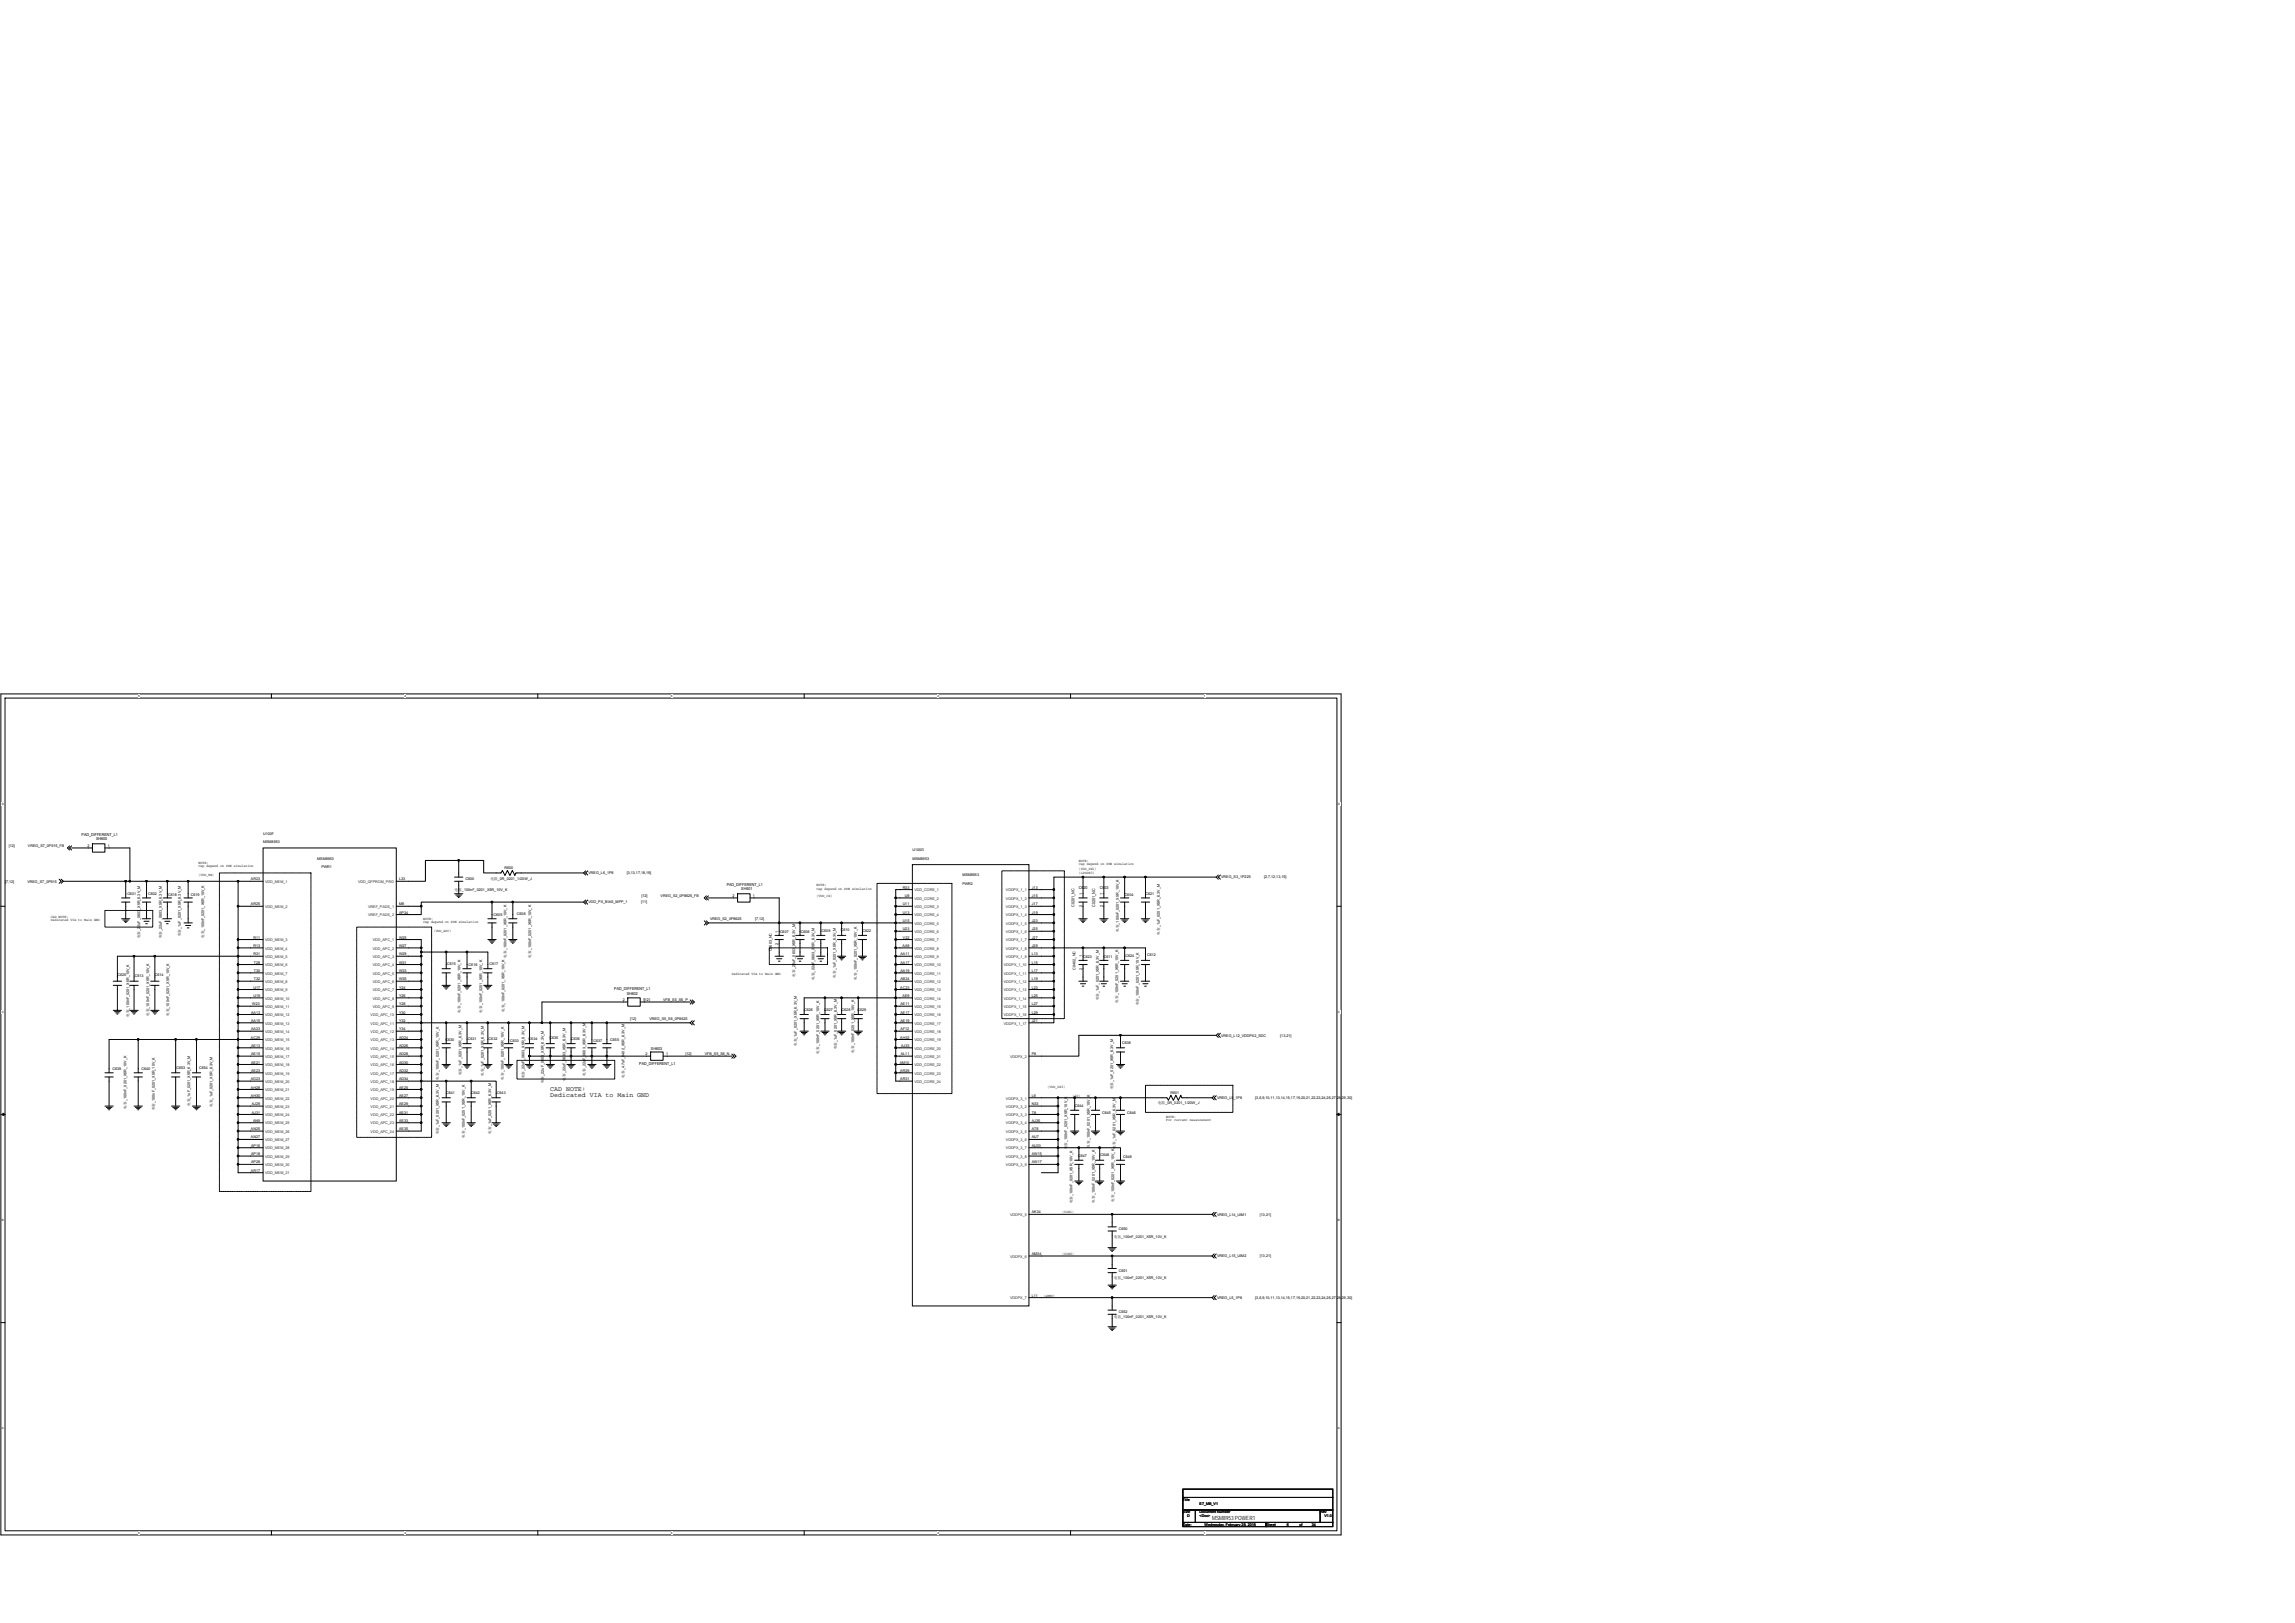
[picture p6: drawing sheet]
<svg xmlns="http://www.w3.org/2000/svg" width="420mm" height="297mm" viewBox="0 0 420 297" stroke-linecap="round" stroke-linejoin="round" font-family="sans-serif">
<defs><g id="words">
<g font-size="1.2">
<text x="100.7" y="199.6">CAD NOTE:</text>
<text x="100.7" y="200.8">Dedicated VIA to Main GND</text>
</g>
<text font-size="1.1" x="221.9" y="278.1">MSM8953 POWER1</text>
<g font-size=".7">
<text x="1.6" y="155">[12]</text>
<text x="5.1" y="155">VREG_S7_0P915_FB</text>
<text x="14.9" y="153">PAD_DIFFERENT_L1</text>
<text x="16" y="155">2</text>
<text x="17.6" y="153.7">SH600</text>
<text x="19.7" y="155">1</text>
<text x="48.2" y="152.8">U100F</text>
<text x="48.2" y="154.3">MSM8953</text>
<text x="167" y="155.8">U100G</text>
<text x=".9" y="161.5">[7,12]</text>
<text x="5" y="161.5">VREG_S7_0P915</text>
<text x="36.4" y="158.1">NOTE:</text>
<text x="36.4" y="158.7">Cap depend on PDN simulation</text>
<text x="36.4" y="160.3">(VDD_MX)</text>
<text x="45.9" y="161.1">AR23</text>
<text x="58.1" y="157.3">MSM8953</text>
<text x="58.8" y="158.9">PWR1</text>
<text x="73.1" y="161.1">L33</text>
<text x="85.2" y="161.1">C600</text>
<text x="89.8" y="161">电阻_0R_0201_1/20W_J</text>
<text x="92.4" y="159">R600</text>
<text x="107.7" y="160">VREG_L6_1P8</text>
<text x="114.8" y="160">[3,13,17,18,19]</text>
<text x="167" y="157.3">MSM8953</text>
<text x="176.2" y="161.9">PWR2</text>
<text x="176.2" y="160.4">MSM8953</text>
<text x="197.5" y="157.7">NOTE:</text>
<text x="197.5" y="158.3">Cap depend on PDN simulation</text>
<text x="197.5" y="160">(LPDDR3)</text>
<text x="197.5" y="159.2">(VDD_PX1)</text>
<text x="223.6" y="160.8">VREG_S3_1P225</text>
<text x="231.4" y="160.8">[2,7,12,13,15]</text>
<text x="9.3" y="168">CAD NOTE:</text>
<text x="23.3" y="163.7">C601</text>
<text x="27.1" y="163.7">C602</text>
<text x="30.8" y="163.9">C618</text>
<text x="34.9" y="163.9">C619</text>
<text x="45.9" y="165.7">AR25</text>
<text x="73.1" y="167.2">AP34</text>
<text x="73.1" y="165.7">M8</text>
<text x="83.2" y="163">电容_100nF_0201_X5R_10V_K</text>
<text x="90.4" y="167.7">C605</text>
<text x="94.6" y="167.5">C606</text>
<text x="107.7" y="165.3">VDD_PX_BIAS_MPP_1</text>
<text x="117.4" y="165.3">[11]</text>
<text x="117.4" y="164.2">[12]</text>
<text x="120.9" y="164.2">VREG_S2_0P8625_FB</text>
<text x="133" y="162.1">PAD_DIFFERENT_L1</text>
<text x="134.1" y="164.2">2</text>
<text x="135.7" y="162.9">SH601</text>
<text x="137.8" y="164.2">1</text>
<text x="149.5" y="162.2">NOTE:</text>
<text x="149.5" y="162.9">Cap depend on PDN simulation</text>
<text x="149.5" y="164.1">(VDD_CX)</text>
<text x="165.3" y="167.2">U13</text>
<text x="165.3" y="165.7">U11</text>
<text x="165.3" y="162.6">R33</text>
<text x="165.6" y="164.2">U9</text>
<text x="188.9" y="167.2">J19</text>
<text x="188.9" y="165.7">J17</text>
<text x="188.9" y="164.2">J15</text>
<text x="188.9" y="162.6">J13</text>
<text x="196.7" y="165.9" transform="rotate(-90 196.7 165.9)">C0201_NC</text>
<text x="197.5" y="162.7">C620</text>
<text x="198.1" y="166" transform="rotate(-90 198.1 166)">2</text>
<text x="198.1" y="163.8" transform="rotate(-90 198.1 163.8)">1</text>
<text x="200.5" y="165.9" transform="rotate(-90 200.5 165.9)">C0201_NC</text>
<text x="201.3" y="162.7">C603</text>
<text x="201.9" y="166" transform="rotate(-90 201.9 166)">2</text>
<text x="201.9" y="163.8" transform="rotate(-90 201.9 163.8)">1</text>
<text x="205.9" y="163.9">C604</text>
<text x="209.7" y="163.7">C621</text>
<text x="9.3" y="168.6">Dedicated VIA to Main GND</text>
<text x="25.6" y="171.7" transform="rotate(-90 25.6 171.7)">电容_22uF_0603_X5R_6.3V_M</text>
<text x="29.6" y="171.7" transform="rotate(-90 29.6 171.7)">电容_22uF_0603_X5R_6.3V_M</text>
<text x="33.1" y="171.3" transform="rotate(-90 33.1 171.3)">电容_1uF_0201_X5R_6.3V_M</text>
<text x="37.4" y="171.7" transform="rotate(-90 37.4 171.7)">电容_100nF_0201_X5R_10V_K</text>
<text x="46.4" y="173.3">R13</text>
<text x="46.4" y="171.8">R11</text>
<text x="73.1" y="173.3">W27</text>
<text x="73.1" y="171.8">W25</text>
<text x="77.5" y="168.3">NOTE:</text>
<text x="77.5" y="169">Cap depend on PDN simulation</text>
<text x="79.4" y="170.6">(VDD_APC)</text>
<text x="130" y="168.4">VREG_S2_0P8625</text>
<text x="138.2" y="168.4">[7,12]</text>
<text x="142.5" y="172.9" transform="rotate(-90 142.5 172.9)">2</text>
<text x="142.5" y="170.7" transform="rotate(-90 142.5 170.7)">1</text>
<text x="142.8" y="170.8">C607</text>
<text x="146.6" y="170.8">C608</text>
<text x="150.4" y="170.6">C609</text>
<text x="153.9" y="170.4">C610</text>
<text x="157.9" y="170.6">C622</text>
<text x="165.2" y="173.3">AA9</text>
<text x="165.3" y="170.3">U23</text>
<text x="165.3" y="168.7">U15</text>
<text x="165.3" y="171.8">V22</text>
<text x="188.9" y="173.3">J29</text>
<text x="188.9" y="171.8">J27</text>
<text x="188.9" y="170.3">J25</text>
<text x="188.9" y="168.7">J23</text>
<text x="204.9" y="170.6" transform="rotate(-90 204.9 170.6)">电容_100nF_0201_X5R_10V_K</text>
<text x="212.3" y="171" transform="rotate(-90 212.3 171)">电容_1uF_0201_X5R_6.3V_M</text>
<text x="21.5" y="178.7">C625</text>
<text x="24.7" y="178.8">C613</text>
<text x="28.4" y="178.7">C614</text>
<text x="46.4" y="174.8">R31</text>
<text x="46.5" y="179.4">T32</text>
<text x="46.5" y="177.9">T30</text>
<text x="46.5" y="176.4">T28</text>
<text x="73.1" y="179.4">W35</text>
<text x="73.1" y="177.9">W33</text>
<text x="73.1" y="176.4">W31</text>
<text x="73.1" y="174.8">W29</text>
<text x="81.8" y="176.7">C615</text>
<text x="85.8" y="176.8">C616</text>
<text x="89.6" y="176.7">C617</text>
<text x="92.7" y="175.3" transform="rotate(-90 92.7 175.3)">电容_100nF_0201_X5R_10V_K</text>
<text x="97.3" y="175.3" transform="rotate(-90 97.3 175.3)">电容_100nF_0201_X5R_10V_K</text>
<text x="134" y="178.5">Dedicated VIA to Main GND</text>
<text x="141.3" y="174.1" transform="rotate(-90 141.3 174.1)">C0603_NC</text>
<text x="145.6" y="178.7" transform="rotate(-90 145.6 178.7)">电容_22uF_0603_X5R_6.3V_M</text>
<text x="149.1" y="179.3" transform="rotate(-90 149.1 179.3)">电容_22uF_0603_X5R_6.3V_M</text>
<text x="153" y="179" transform="rotate(-90 153 179)">电容_1uF_0201_X5R_6.3V_M</text>
<text x="156.9" y="179.3" transform="rotate(-90 156.9 179.3)">电容_100nF_0201_X5R_10V_K</text>
<text x="164.9" y="179.4">AB24</text>
<text x="164.9" y="177.9">AA19</text>
<text x="164.9" y="176.4">AA17</text>
<text x="164.9" y="174.8">AA11</text>
<text x="188.9" y="179.4">L19</text>
<text x="188.9" y="177.9">L17</text>
<text x="188.9" y="176.4">L15</text>
<text x="188.9" y="174.8">L13</text>
<text x="196.9" y="177.4" transform="rotate(-90 196.9 177.4)">C0402_NC</text>
<text x="198.1" y="177.4" transform="rotate(-90 198.1 177.4)">2</text>
<text x="198.1" y="175.2" transform="rotate(-90 198.1 175.2)">1</text>
<text x="198.3" y="175.3">C623</text>
<text x="202.1" y="175.3">C611</text>
<text x="206" y="175.2">C624</text>
<text x="210" y="175">C612</text>
<text x="27.3" y="186" transform="rotate(-90 27.3 186)">电容_100nF_0201_X5R_10V_K</text>
<text x="31" y="186" transform="rotate(-90 31 186)">电容_100nF_0201_X5R_10V_K</text>
<text x="46" y="185.5">AA13</text>
<text x="46.2" y="184">W23</text>
<text x="46.4" y="182.5">U19</text>
<text x="46.4" y="180.9">U17</text>
<text x="73.1" y="185.5">Y30</text>
<text x="73.1" y="184">Y28</text>
<text x="73.1" y="182.5">Y26</text>
<text x="73.1" y="180.9">Y24</text>
<text x="84.3" y="185.4" transform="rotate(-90 84.3 185.4)">电容_100nF_0201_X5R_10V_K</text>
<text x="88.3" y="185.4" transform="rotate(-90 88.3 185.4)">电容_100nF_0201_X5R_10V_K</text>
<text x="92.4" y="185.2" transform="rotate(-90 92.4 185.2)">电容_100nF_0201_X5R_10V_K</text>
<text x="112.5" y="181.2">PAD_DIFFERENT_L1</text>
<text x="114" y="183.2">2</text>
<text x="114.8" y="182.1">SH602</text>
<text x="117.7" y="183.2">1[12]</text>
<text x="121.4" y="183.2">VFB_S5_S6_P</text>
<text x="147.2" y="185.1">C626</text>
<text x="150.9" y="185.1">C627</text>
<text x="154.1" y="185.1">C628</text>
<text x="157" y="185.1">C629</text>
<text x="164.8" y="180.9">AC23</text>
<text x="164.9" y="185.5">AE17</text>
<text x="164.9" y="184">AE11</text>
<text x="165.2" y="182.5">AE9</text>
<text x="188.9" y="185.5">L29</text>
<text x="188.9" y="184">L27</text>
<text x="188.9" y="182.5">L25</text>
<text x="188.9" y="180.9">L23</text>
<text x="201.2" y="183.1" transform="rotate(-90 201.2 183.1)">电容_1uF_0201_X5R_6.3V_M</text>
<text x="204.7" y="183.5" transform="rotate(-90 204.7 183.5)">电容_100nF_0201_X5R_10V_K</text>
<text x="208.5" y="184" transform="rotate(-90 208.5 184)">电容_100nF_0201_X5R_10V_K</text>
<text x="23.7" y="186.1" transform="rotate(-90 23.7 186.1)">电容_100nF_0201_X5R_10V_K</text>
<text x="45.9" y="190.1">AC29</text>
<text x="46" y="191.6">AE13</text>
<text x="46" y="188.6">AA23</text>
<text x="46" y="187">AA15</text>
<text x="73.1" y="191.6">AD26</text>
<text x="73.1" y="190.1">AD24</text>
<text x="73.1" y="188.6">Y34</text>
<text x="73.1" y="187">Y32</text>
<text x="81.5" y="190.6">C630</text>
<text x="85.7" y="190.4">C631</text>
<text x="89.5" y="190.4">C632</text>
<text x="93.4" y="190.7">C633</text>
<text x="96.8" y="190.4">C634</text>
<text x="100.6" y="190.2">C635</text>
<text x="104.6" y="190.4">C636</text>
<text x="108.7" y="190.7">C637</text>
<text x="111.7" y="190.6">C655</text>
<text x="115.4" y="186.7">[12]</text>
<text x="118.9" y="186.7">VREG_S5_S6_0P8625</text>
<text x="145.9" y="191.5" transform="rotate(-90 145.9 191.5)">电容_1uF_0201_X5R_6.3V_M</text>
<text x="164.8" y="190.1">AH32</text>
<text x="164.9" y="187">AE19</text>
<text x="164.9" y="188.6">AF12</text>
<text x="165" y="191.6">AJ33</text>
<text x="188.9" y="187">J21</text>
<text x="205.4" y="191.2">C638</text>
<text x="223.6" y="189.7">VREG_L12_VDDPX2_SDC</text>
<text x="234.4" y="189.7">[13,21]</text>
<text x="20.6" y="195.9">C639</text>
<text x="25.9" y="195.9">C640</text>
<text x="32.3" y="195.7">C653</text>
<text x="36.4" y="195.7">C654</text>
<text x="45.9" y="197.7">AG23</text>
<text x="46" y="196.2">AE23</text>
<text x="46" y="194.6">AE21</text>
<text x="46" y="193.1">AE15</text>
<text x="73.1" y="197.7">AD34</text>
<text x="73.1" y="196.2">AD32</text>
<text x="73.1" y="194.6">AD30</text>
<text x="73.1" y="193.1">AD28</text>
<text x="80.3" y="197.6" transform="rotate(-90 80.3 197.6)">电容_100nF_0201_X5R_10V_K</text>
<text x="84.5" y="196.8" transform="rotate(-90 84.5 196.8)">电容_1uF_0201_X5R_6.3V_M</text>
<text x="88.6" y="197" transform="rotate(-90 88.6 197)">电容_1uF_0201_X5R_6.3V_M</text>
<text x="92.2" y="197.6" transform="rotate(-90 92.2 197.6)">电容_100nF_0201_X5R_10V_K</text>
<text x="96" y="197.3" transform="rotate(-90 96 197.3)">电容_22uF_0603_X5R_6.3V_M</text>
<text x="103.5" y="197.8" transform="rotate(-90 103.5 197.8)">电容_22uF_0603_X5R_6.3V_M</text>
<text x="107.2" y="196.9" transform="rotate(-90 107.2 196.9)">电容_22uF_0603_X5R_6.3V_M</text>
<text x="114.3" y="197.3" transform="rotate(-90 114.3 197.3)">电容_4.7uF_0402_X5R_6.3V_M</text>
<text x="117" y="194.9">PAD_DIFFERENT_L1</text>
<text x="118.2" y="193.1">2</text>
<text x="119.2" y="192.2">SH603</text>
<text x="121.9" y="193.1">1</text>
<text x="125.5" y="193.1">[12]</text>
<text x="129" y="193.1">VFB_S5_S6_N</text>
<text x="150" y="192.8" transform="rotate(-90 150 192.8)">电容_100nF_0201_X5R_10V_K</text>
<text x="153.2" y="192.1" transform="rotate(-90 153.2 192.1)">电容_1uF_0201_X5R_6.3V_M</text>
<text x="156.4" y="192.7" transform="rotate(-90 156.4 192.7)">电容_100nF_0201_X5R_10V_K</text>
<text x="164.7" y="194.6">AM10</text>
<text x="164.8" y="196.2">AR29</text>
<text x="164.8" y="197.7">AR31</text>
<text x="164.9" y="193.1">AL11</text>
<text x="188.9" y="193.1">P8</text>
<text x="23.2" y="202.9" transform="rotate(-90 23.2 202.9)">电容_100nF_0201_X5R_10V_K</text>
<text x="28.4" y="203.2" transform="rotate(-90 28.4 203.2)">电容_100nF_0201_X5R_10V_K</text>
<text x="34.8" y="202.4" transform="rotate(-90 34.8 202.4)">电容_1uF_0201_X5R_6.3V_M</text>
<text x="38.9" y="202.6" transform="rotate(-90 38.9 202.6)">电容_1uF_0201_X5R_6.3V_M</text>
<text x="45.9" y="200.7">AH30</text>
<text x="45.9" y="199.2">AH28</text>
<text x="46.1" y="203.8">AJ31</text>
<text x="46.1" y="202.3">AJ29</text>
<text x="73.1" y="203.8">AE31</text>
<text x="73.1" y="202.3">AE29</text>
<text x="73.1" y="200.7">AE27</text>
<text x="73.1" y="199.2">AE25</text>
<text x="81.7" y="200.2">C641</text>
<text x="86.3" y="200.3">C642</text>
<text x="91" y="200.3">C643</text>
<text x="99.6" y="198.2" transform="rotate(-90 99.6 198.2)">电容_22uF_0603_X5R_6.3V_M</text>
<text x="188.9" y="203.8">T8</text>
<text x="188.9" y="202.3">N33</text>
<text x="188.9" y="200.7">L9</text>
<text x="191.8" y="199.2">(VDD_PX3)</text>
<text x="196.4" y="200.7">(IO)</text>
<text x="196.8" y="202.6">C644</text>
<text x="201.8" y="203.8">C645</text>
<text x="203.8" y="199.4" transform="rotate(-90 203.8 199.4)">电容_1uF_0201_X5R_6.3V_M</text>
<text x="206.4" y="203.8">C646</text>
<text x="212" y="202.1">电阻_0R_0201_1/20W_J</text>
<text x="214.3" y="200.2">R601</text>
<text x="222.8" y="201.1">VREG_L5_1P8</text>
<text x="229.8" y="201.1">[3,6,9,10,11,13,14,15,17,19,20,21,22,23,24,26,27,28,29,30]</text>
<text x="45.9" y="208.4">AN27</text>
<text x="45.9" y="206.8">AN25</text>
<text x="46" y="209.9">AP16</text>
<text x="46.3" y="205.3">AN9</text>
<text x="73.1" y="206.8">AE35</text>
<text x="73.1" y="205.3">AE33</text>
<text x="80.3" y="207.6" transform="rotate(-90 80.3 207.6)">电容_1uF_0201_X5R_6.3V_M</text>
<text x="85.1" y="208.2" transform="rotate(-90 85.1 208.2)">电容_100nF_0201_X5R_10V_K</text>
<text x="89.9" y="207.5" transform="rotate(-90 89.9 207.5)">电容_1uF_0201_X5R_6.3V_M</text>
<text x="188.9" y="209.9">AU33</text>
<text x="188.9" y="208.4">AU7</text>
<text x="188.9" y="206.8">AT8</text>
<text x="188.9" y="205.3">AJ35</text>
<text x="213.5" y="204.5">NOTE:</text>
<text x="213.5" y="205.2">For current measurement</text>
<text x="45.9" y="214.5">AR17</text>
<text x="46" y="211.4">AP18</text>
<text x="46" y="212.9">AP28</text>
<text x="188.9" y="212.9">AW17</text>
<text x="188.9" y="211.4">AW15</text>
<text x="195.4" y="210.4" transform="rotate(-90 195.4 210.4)">电容_100nF_0201_X5R_10V_K</text>
<text x="197.4" y="211.7">C647</text>
<text x="199.5" y="210.1" transform="rotate(-90 199.5 210.1)">电容_100nF_0201_X5R_10V_K</text>
<text x="201.5" y="211.6">C648</text>
<text x="204.2" y="210.2" transform="rotate(-90 204.2 210.2)">电容_1uF_0201_X5R_6.3V_M</text>
<text x="205.6" y="211.9">C649</text>
<text x="196.3" y="220.3" transform="rotate(-90 196.3 220.3)">电容_100nF_0201_X5R_10V_K</text>
<text x="200.4" y="220.1" transform="rotate(-90 200.4 220.1)">电容_100nF_0201_X5R_10V_K</text>
<text x="204" y="220" transform="rotate(-90 204 220)">电容_100nF_0201_X5R_10V_K</text>
<text x="188.9" y="222.1">AK34</text>
<text x="194.5" y="222.1">(UIM1)</text>
<text x="203.9" y="226.5">电容_100nF_0201_X5R_10V_K</text>
<text x="204.8" y="225.1">C650</text>
<text x="222.8" y="222.5">VREG_L14_UIM1</text>
<text x="230.7" y="222.5">[13,21]</text>
<text x="188.9" y="229.7">AM34</text>
<text x="194.5" y="229.7">(UIM2)</text>
<text x="203.9" y="234">电容_100nF_0201_X5R_10V_K</text>
<text x="204.8" y="232.8">C651</text>
<text x="222.8" y="230.1">VREG_L15_UIM2</text>
<text x="230.7" y="230.1">[13,21]</text>
<text x="188.9" y="237.3">L11</text>
<text x="191" y="237.3">(eMMC)</text>
<text x="222.8" y="237.7">VREG_L5_1P8</text>
<text x="229.8" y="237.7">[3,6,9,10,11,13,14,15,17,19,20,21,22,23,24,26,27,28,29,30]</text>
<text x="203.9" y="241.3">电容_100nF_0201_X5R_10V_K</text>
<text x="204.8" y="240.4">C652</text>
<text x="216.6" y="274.7">Title</text>
<text x="219.6" y="275.4">E7_MB_V1</text>
<text x="216.6" y="277">Size</text>
<text x="216.6" y="279.3">Date:</text>
<text x="217.3" y="277.7">D</text>
<text x="219.6" y="277">Document Number</text>
<text x="219.6" y="277.7">&lt;Doc&gt;</text>
<text x="220.5" y="279.3">Wednesday, February 28, 2018</text>
<text x="231.8" y="279.3">Sheet</text>
<text x="235.6" y="279.3">6</text>
<text x="237.9" y="279.3">of</text>
<text x="240.2" y="279.3">34</text>
<text x="241.7" y="277">Rev</text>
<text x="242.5" y="277.7">V1.0</text>
</g>
<g font-size=".7" fill="#333">
<text x="48.5" y="161.6">VDD_MEM_1</text>
<text x="65.5" y="161.6">VDD_QFPROM_PRG</text>
<text x="48.5" y="166.2">VDD_MEM_2</text>
<text x="67.4" y="167.7">VREF_PADS_2</text>
<text x="67.4" y="166.2">VREF_PADS_1</text>
<text x="167.4" y="167.7">VDD_CORE_4</text>
<text x="167.4" y="166.2">VDD_CORE_3</text>
<text x="167.4" y="164.7">VDD_CORE_2</text>
<text x="167.4" y="163.1">VDD_CORE_1</text>
<text x="184.2" y="167.7">VDDPX_1_4</text>
<text x="184.2" y="166.2">VDDPX_1_3</text>
<text x="184.2" y="164.7">VDDPX_1_2</text>
<text x="184.2" y="163.1">VDDPX_1_1</text>
<text x="48.5" y="173.8">VDD_MEM_4</text>
<text x="48.5" y="172.3">VDD_MEM_3</text>
<text x="68.2" y="173.8">VDD_APC_2</text>
<text x="68.2" y="172.3">VDD_APC_1</text>
<text x="167.4" y="173.8">VDD_CORE_8</text>
<text x="167.4" y="172.3">VDD_CORE_7</text>
<text x="167.4" y="170.8">VDD_CORE_6</text>
<text x="167.4" y="169.2">VDD_CORE_5</text>
<text x="184.2" y="173.8">VDDPX_1_8</text>
<text x="184.2" y="172.3">VDDPX_1_7</text>
<text x="184.2" y="170.8">VDDPX_1_6</text>
<text x="184.2" y="169.2">VDDPX_1_5</text>
<text x="48.5" y="179.9">VDD_MEM_8</text>
<text x="48.5" y="178.4">VDD_MEM_7</text>
<text x="48.5" y="176.8">VDD_MEM_6</text>
<text x="48.5" y="175.3">VDD_MEM_5</text>
<text x="68.2" y="179.9">VDD_APC_6</text>
<text x="68.2" y="178.4">VDD_APC_5</text>
<text x="68.2" y="176.8">VDD_APC_4</text>
<text x="68.2" y="175.3">VDD_APC_3</text>
<text x="167.4" y="179.9">VDD_CORE_12</text>
<text x="167.4" y="178.4">VDD_CORE_11</text>
<text x="167.4" y="176.8">VDD_CORE_10</text>
<text x="167.4" y="175.3">VDD_CORE_9</text>
<text x="183.8" y="179.9">VDDPX_1_12</text>
<text x="183.8" y="178.4">VDDPX_1_11</text>
<text x="183.8" y="176.8">VDDPX_1_10</text>
<text x="184.2" y="175.3">VDDPX_1_9</text>
<text x="48.5" y="186">VDD_MEM_12</text>
<text x="48.5" y="184.5">VDD_MEM_11</text>
<text x="48.5" y="182.9">VDD_MEM_10</text>
<text x="48.5" y="181.4">VDD_MEM_9</text>
<text x="67.8" y="186">VDD_APC_10</text>
<text x="68.2" y="184.5">VDD_APC_9</text>
<text x="68.2" y="182.9">VDD_APC_8</text>
<text x="68.2" y="181.4">VDD_APC_7</text>
<text x="167.4" y="186">VDD_CORE_16</text>
<text x="167.4" y="184.5">VDD_CORE_15</text>
<text x="167.4" y="182.9">VDD_CORE_14</text>
<text x="167.4" y="181.4">VDD_CORE_13</text>
<text x="183.8" y="186">VDDPX_1_16</text>
<text x="183.8" y="184.5">VDDPX_1_15</text>
<text x="183.8" y="182.9">VDDPX_1_14</text>
<text x="183.8" y="181.4">VDDPX_1_13</text>
<text x="48.5" y="190.6">VDD_MEM_15</text>
<text x="48.5" y="189">VDD_MEM_14</text>
<text x="48.5" y="187.5">VDD_MEM_13</text>
<text x="67.8" y="190.6">VDD_APC_13</text>
<text x="67.8" y="189">VDD_APC_12</text>
<text x="67.8" y="187.5">VDD_APC_11</text>
<text x="167.4" y="190.6">VDD_CORE_19</text>
<text x="167.4" y="189">VDD_CORE_18</text>
<text x="167.4" y="187.5">VDD_CORE_17</text>
<text x="183.8" y="187.5">VDDPX_1_17</text>
<text x="48.5" y="196.7">VDD_MEM_19</text>
<text x="48.5" y="195.1">VDD_MEM_18</text>
<text x="48.5" y="193.6">VDD_MEM_17</text>
<text x="48.5" y="192.1">VDD_MEM_16</text>
<text x="67.8" y="196.7">VDD_APC_17</text>
<text x="67.8" y="195.1">VDD_APC_16</text>
<text x="67.8" y="193.6">VDD_APC_15</text>
<text x="67.8" y="192.1">VDD_APC_14</text>
<text x="167.4" y="193.6">VDD_CORE_21</text>
<text x="167.4" y="192.1">VDD_CORE_20</text>
<text x="167.4" y="195.1">VDD_CORE_22</text>
<text x="167.4" y="196.7">VDD_CORE_23</text>
<text x="184.9" y="193.6">VDDPX_2</text>
<text x="48.5" y="202.8">VDD_MEM_23</text>
<text x="48.5" y="201.2">VDD_MEM_22</text>
<text x="48.5" y="199.7">VDD_MEM_21</text>
<text x="48.5" y="198.2">VDD_MEM_20</text>
<text x="67.8" y="202.8">VDD_APC_21</text>
<text x="67.8" y="201.2">VDD_APC_20</text>
<text x="67.8" y="199.7">VDD_APC_19</text>
<text x="67.8" y="198.2">VDD_APC_18</text>
<text x="167.4" y="198.2">VDD_CORE_24</text>
<text x="184.2" y="202.8">VDDPX_3_2</text>
<text x="184.2" y="201.2">VDDPX_3_1</text>
<text x="48.5" y="208.9">VDD_MEM_27</text>
<text x="48.5" y="207.3">VDD_MEM_26</text>
<text x="48.5" y="205.8">VDD_MEM_25</text>
<text x="48.5" y="204.3">VDD_MEM_24</text>
<text x="67.8" y="207.3">VDD_APC_24</text>
<text x="67.8" y="205.8">VDD_APC_23</text>
<text x="67.8" y="204.3">VDD_APC_22</text>
<text x="184.2" y="208.9">VDDPX_3_6</text>
<text x="184.2" y="207.3">VDDPX_3_5</text>
<text x="184.2" y="205.8">VDDPX_3_4</text>
<text x="184.2" y="204.3">VDDPX_3_3</text>
<text x="48.5" y="211.9">VDD_MEM_29</text>
<text x="48.5" y="210.4">VDD_MEM_28</text>
<text x="48.5" y="213.4">VDD_MEM_30</text>
<text x="48.5" y="214.9">VDD_MEM_31</text>
<text x="184.2" y="213.4">VDDPX_3_9</text>
<text x="184.2" y="211.9">VDDPX_3_8</text>
<text x="184.2" y="210.4">VDDPX_3_7</text>
<text x="184.9" y="222.6">VDDPX_5</text>
<text x="184.9" y="230.2">VDDPX_6</text>
<text x="184.9" y="237.8">VDDPX_7</text>
</g>
<g font-size=".5">
<text x="25.3" y="127.6">5</text>
<text x="74.1" y="127.6">4</text>
<text x="122.8" y="127.6">3</text>
<text x="171.6" y="127.6">2</text>
<text x="220.4" y="127.6">1</text>
<text x=".3" y="147.3">D</text>
<text x="245" y="147.3">D</text>
<text x=".3" y="185.4">C</text>
<text x="245" y="185.4">C</text>
<text x=".3" y="223.5">B</text>
<text x="245" y="223.5">B</text>
<text x=".3" y="261.6">A</text>
<text x="245" y="261.6">A</text>
<text x="25.3" y="280.7">5</text>
<text x="74.1" y="280.7">4</text>
<text x="122.8" y="280.7">3</text>
<text x="171.6" y="280.7">2</text>
<text x="220.4" y="280.7">1</text>
</g>
</g></defs>
<path d="M.2 127h245.3v153.9h-245.3zM.9 127.8h243.9v152.4h-243.9z" fill="none" stroke="#000" stroke-width=".18"/>
<g fill="#fff">
<path d="M25.3 127.1h.3v.6h-.3z"/>
<path d="M25.3 280.2h.3v.6h-.3z"/>
</g>
<path d="M49.7 127v.8M49.7 280.2v.7" fill="none" stroke="#000" stroke-width=".18"/>
<g fill="#fff">
<path d="M74.1 127.1h.3v.6h-.3z"/>
<path d="M74.1 280.2h.3v.6h-.3z"/>
</g>
<path d="M98.5 127v.8M98.5 280.2v.7" fill="none" stroke="#000" stroke-width=".18"/>
<g fill="#fff">
<path d="M122.8 127.1h.3v.6h-.3z"/>
<path d="M122.8 280.2h.3v.6h-.3z"/>
</g>
<path d="M147.2 127v.8M147.2 280.2v.7" fill="none" stroke="#000" stroke-width=".18"/>
<g fill="#fff">
<path d="M171.6 127.1h.3v.6h-.3z"/>
<path d="M171.6 280.2h.3v.6h-.3z"/>
</g>
<path d="M196 127v.8M196 280.2v.7" fill="none" stroke="#000" stroke-width=".18"/>
<g fill="#fff">
<path d="M220.4 127.1h.3v.6h-.3z"/>
<path d="M220.4 280.2h.3v.6h-.3z"/>
<path d="M.3 146.8h.4v.6h-.4z"/>
<path d="M245 146.8h.3v.6h-.3z"/>
<path d="M.3 184.9h.4v.6h-.4z"/>
<path d="M245 184.9h.3v.6h-.3z"/>
</g>
<path d="M.2 165.9h.7M244.8 165.9h.7" fill="none" stroke="#000" stroke-width=".18"/>
<g fill="#fff">
<path d="M.3 223h.4v.6h-.4z"/>
<path d="M245 223h.3v.6h-.3z"/>
</g>
<path d="M.2 204h.7M244.8 204h.7" fill="none" stroke="#000" stroke-width=".18"/>
<path d="M.5 203.7l.4 .3-.4 .2zM244.8 204l.3-.3v.5z" fill="#000" stroke="#000" stroke-width=".18"/>
<g fill="#fff">
<path d="M.3 261.1h.4v.6h-.4z"/>
<path d="M245 261.1h.3v.6h-.3z"/>
</g>
<g fill="none" stroke="#000" stroke-width=".18">
<path d="M12.7 154.8l-.3 .4 .3 .4M13.1 154.8l-.4 .4 .4 .4M13.1 155.2h3.8M16.9 155.2h.1M16.9 154.4h2.3v1.6h-2.3zM19.2 155.2h.1M19.2 155.2h4.6v6.1M48.2 155.2h24.3v61h-24.3zM84 157.5h-6.1v3.8h-5.4M91.6 159.8h.1M91.6 159.8h.1l.3-.5 .4 .9 .5-.9 .5 .9 .4-.9 .5 .9 .1-.4h.2M91.6 159.8h-3v-2.3h-4.6v3"/>
<path d="M94.6 159.8h.1M106.8 159.8l.4 .3M106.8 159.8h-12.2M107.2 159.4l-.4 .4M107.6 159.4l-.4 .4 .4 .3M167 158.2h21.4v80.8h-21.4zM10.8 160.9l.4 .4-.4 .4M11.2 160.9l.4 .4M11.6 161.3l-.4 .4M11.6 161.3h11.4M19.2 166.6h8.8v3.1h-8.8zM20.7 179.6h1.6"/>
<path d="M21.5 179.6h.1M22.3 164.3h1.5M22.3 165.1h1.5M22.3 168.1h1.5M22.5 168.4h1M22.7 168.6h.6M22.9 168.8h.2M23 164.3h.1M23 165.1h.1M23 165.1v3M23.8 161.3h-.8v3M23.8 179.6h1.5"/>
<path d="M23.8 161.3h3M24.5 179.6h.1M24.5 175h-3v4.6M24.5 175v4.6M24.5 175h3.9M26.1 168.1h1.5M26.1 164.3h1.5M26.1 165.1h1.5M26.4 168.6h.9M26.7 169.1h.3M26.8 165.1v3M26.8 161.3h3.8"/>
<path d="M26.8 161.3v3M26.8 164.3h.1M26.8 165.1h.1M27.6 179.6h1.5M28.4 179.6h.1M29.9 168.1h1.5M29.9 164.3h1.5M29.9 165.1h1.5M30.2 168.6h.9M30.5 169.1h.3M30.6 165.1v3M30.6 164.3h.1"/>
<path d="M30.6 165.1h.1M33.7 164.3h1.5M33.7 165.1h1.5M33.7 168.9h1.5M34 169.4h.9M34.3 169.8h.3M34.4 161.3h-3.8v3M34.4 165.1v3.8M34.4 164.3h.1M34.4 165.1h.1M43.6 172v1.5M43.6 173.5v3"/>
<path d="M43.6 176.5v1.6M43.6 179.6v1.5M43.6 178.1v1.5M43.6 161.3h-9.2v3M43.6 179.6h4.6M43.6 178.1h4.6M43.6 176.5h4.6M43.6 173.5h4.6M43.6 172h4.6M48.2 175h-19.8v4.6M48.2 161.3h-4.6v4.6M48.2 165.9h-4.6v6.1"/>
<path d="M72.5 179.6h4.6M72.5 178.1h4.6v1.5M72.5 176.5h4.6v1.6M72.5 175h4.6v1.5M72.5 173.5h4.6M72.5 172h4.6v1.5M77.1 174.2h4.6M77.1 174.2v.8M77.1 179.6v1.5M77.1 173.5v.7M77.1 165.9v1.5h-4.6M80.9 178.1h1.6"/>
<path d="M80.9 177.3h1.6M81.7 178.1v2.2M81.7 178.1h.1M81.7 177.3h.1M83.2 160.5h1.5M83.2 161.3h1.5M83.2 163.6h1.5M83.4 163.8h1.1M83.7 164h.6M83.9 164.3h.2M84 160.5h.1M84 161.3h.1"/>
<path d="M84 161.3v2.3M84.7 177.3h1.6M84.7 178.1h1.6M85.5 174.2h-3.8v3.1M85.5 174.2v3.1M85.5 178.1v2.2M85.5 174.2h3.8v3.1M85.5 177.3h.1M85.5 178.1h.1M88.6 177.3h1.5M88.6 178.1h1.5M89.3 177.3h.1"/>
<path d="M89.3 178.1h.1M89.3 178.1v2.2M89.3 168.1h1.5M89.3 168.9h1.5M89.3 172h1.5M89.5 172.2h1.1M89.8 172.4h.6M90 172.6h.2M90.1 168.1h.1M90.1 168.9h.1M90.1 165.1v3M90.1 168.9v3.1"/>
<path d="M90.1 165.1h3.8M90.1 165.1h-13v.8h-4.6M93.1 168.1h1.5M93.1 168.9h1.5M93.1 172h1.5M93.4 172.2h1M93.6 172.4h.6M93.8 172.6h.2M93.9 165.1v3M93.9 168.9v3.1M93.9 165.1h12.9M93.9 168.1h.1"/>
<path d="M93.9 168.9h.1M106.8 165.1l.4 .4M107.2 164.7l-.4 .4M107.6 164.7l-.4 .4 .4 .4M128.9 168.5l.4 .4-.4 .4M129.3 164l-.4 .3 .4 .4M129.3 168.5l.4 .4M129.7 168.9h13M129.7 164l-.4 .3 .4 .4M129.7 168.9l-.4 .4M129.7 164.3h5.3M135 164.3h.1"/>
<path d="M135 163.6h2.3v1.5h-2.3zM137.3 164.3h5.4v4.6M137.3 164.3h.1M140.8 173.5h10.7v3h-10.7zM141.9 175h1.5M141.9 171.2h1.5M141.9 172h1.5M142.2 175.5h.9M142.5 175.9h.3M142.7 168.9h3.8M142.7 168.9v2.3M142.7 172v3"/>
<path d="M142.7 171.2h.1M142.7 172h.1M145.7 175h1.5M145.7 171.2h1.5M145.7 172h1.5M146 175.5h.9M146.3 175.9h.3M146.5 168.9v2.3M146.5 168.9h3.8M146.5 172v3M146.5 171.2h.1M146.5 172h.1"/>
<path d="M149.5 175h1.5M149.5 171.2h1.5M149.5 172h1.5M149.8 175.5h.9M150.1 175.9h.3M150.3 172v3M150.3 171.2h.1M150.3 172h.1M150.3 168.9v2.3M150.3 168.9h3.8M153.3 172h1.5M153.3 171.2h1.5"/>
<path d="M153.3 175h1.5M153.6 175.2h1M153.8 175.5h.6M154 175.7h.2M154.1 172h.1M154.1 171.2h.1M154.1 172v3M157.1 171.2h1.6M157.1 172h1.6M157.1 175h1.6M157.4 175.2h1M157.6 175.5h.6"/>
<path d="M157.8 175.7h.2M157.9 171.2h.1M157.9 172h.1M157.9 172v3M157.9 168.9h-3.8v2.3M164 170.4v1.6M164 173.5v1.5M164 172v1.5M164 175v1.5M164 176.5v1.6M164 178.1v1.5M164 179.6v1.5"/>
<path d="M164 164.3v1.6M164 165.9v1.5M164 167.4v1.5M164 168.9v1.5M164 179.6h3M164 178.1h3M164 176.5h3M164 175h3M164 173.5h3M164 172h3M164 167.4h3M164 165.9h3"/>
<path d="M164 164.3h3M164 168.9h-6.1v2.3M167 170.4h-3M167 168.9h-3M167 162.8h-3v1.5M188.4 179.6h4.5M188.4 178.1h4.5M188.4 176.5h4.5M188.4 175h4.5M188.4 173.5h4.5M188.4 172h4.5M188.4 170.4h4.5"/>
<path d="M188.4 168.9h4.5M188.4 167.4h4.5M188.4 165.9h4.5M188.4 164.3h4.5M188.4 162.8h4.5M192.9 170.4v1.6M192.9 162.8v1.5M192.9 164.3v1.6M192.9 165.9v1.5M192.9 167.4v1.5M192.9 168.9v1.5M192.9 172v1.5"/>
<path d="M192.9 173.5v1.5M192.9 175v1.5M192.9 176.5v1.6M192.9 178.1v1.5M192.9 179.6v1.5M192.9 173.5h5.4M197.5 164.3h1.5M197.5 165.1h1.5M197.5 175.8h1.5M197.5 176.5h1.5M197.5 179.6h1.5M197.5 168.1h1.5"/>
<path d="M197.7 168.4h1.1M198 168.6h.6M198.2 168.8h.2M198.3 176.5v3.1M198.3 164.3h.1M198.3 165.1h.1M198.3 165.1v3M198.3 175.8h.1M198.3 176.5h.1M198.3 160.5h-5.4v2.3M198.3 160.5h3.8M198.3 160.5v3.8"/>
<path d="M198.3 173.5v2.3M198.3 173.5h3.8M201.3 168.1h1.6M201.3 164.3h1.6M201.3 165.1h1.6M201.3 175.8h1.6M201.3 176.5h1.6M201.3 179.6h1.6M201.6 168.4h1M201.8 168.6h.6M202 168.8h.2M202.1 160.5h3.8"/>
<path d="M202.1 176.5v3.1M202.1 164.3h.1M202.1 165.1h.1M202.1 160.5v3.8M202.1 165.1v3M202.1 175.8h.1M202.1 176.5h.1M202.1 173.5v2.3M202.1 173.5h7.6v2.3M205.1 176.5h1.6M205.1 175.8h1.6M205.1 164.3h1.6"/>
<path d="M205.1 165.1h1.6M205.1 168.1h1.6M205.1 179.6h1.6M205.4 168.4h1M205.6 168.6h.6M205.8 168.8h.2M205.9 176.5h.1M205.9 175.8h.1M205.9 164.3h.1M205.9 165.1h.1M205.9 160.5v3.8M205.9 160.5h3.8"/>
<path d="M205.9 176.5v3.1M205.9 173.5v2.3M205.9 165.1v3M208.9 168.1h1.6M208.9 164.3h1.6M208.9 165.1h1.6M208.9 176.5h1.6M208.9 175.8h1.6M208.9 179.6h1.6M209.2 168.4h1M209.4 168.6h.6M209.6 168.8h.2"/>
<path d="M209.7 176.5v3.1M209.7 164.3h.1M209.7 165.1h.1M209.7 165.1v3M209.7 176.5h.1M209.7 175.8h.1M222.7 160.5h-13v3.8M222.7 160.5l.3 .4M223 160.1l-.3 .4M223.4 160.1l-.4 .4 .4 .4M19.2 196.3h1.5M19.2 197.1h1.5"/>
<path d="M20 197.1v5.3M20 196.3h.1M20 197.1h.1M20.7 180.3h1.6M20.7 184.9h1.6M21 185.1h1M21.2 185.4h.6M21.4 185.6h.2M21.5 180.3v4.6M21.5 180.3h.1M23.8 180.3h1.5M23.8 184.9h1.5"/>
<path d="M24 185.1h1.1M24.2 185.4h.6M24.5 185.6h.1M24.5 180.3h.1M24.5 196.3h1.6M24.5 197.1h1.6M24.5 180.3v4.6M25.3 196.3h.1M25.3 197.1h.1M25.3 197.1v5.3M25.3 190.2h-5.3v6.1M27.6 180.3h1.5"/>
<path d="M27.6 184.9h1.5M27.8 185.1h1.1M28.1 185.4h.5M28.3 185.6h.1M28.4 180.3h.1M28.4 180.3v4.6M31.4 196.3h1.5M31.4 197.1h1.5M32.2 196.3h.1M32.2 197.1h.1M32.2 197.1v5.3M32.2 190.2h-6.9v6.1"/>
<path d="M35.2 196.3h1.5M35.2 197.1h1.5M36 190.2h-3.8v6.1M36 196.3h.1M36 197.1h.1M36 190.2v6.1M36 197.1v5.3M36 190.2h7.6M43.6 181.1v1.5M43.6 182.6v1.5M43.6 185.7v1.5M43.6 190.2v1.6"/>
<path d="M43.6 196.3v3.1M43.6 187.2v1.5M43.6 197.9h4.6M43.6 196.3h4.6M43.6 190.2h4.6M43.6 187.2h4.6M43.6 185.7h4.6M43.6 182.6h4.6M43.6 181.1h4.6M48.2 199.4h-4.6v1.5M48.2 194.8h-4.6v1.5M48.2 193.3h-4.6v1.5"/>
<path d="M48.2 191.8h-4.6v1.5M48.2 188.7h-4.6v1.5M48.2 184.1h-4.6v1.6M72.5 199.4h4.6M72.5 197.9h4.6M72.5 196.3h4.6M72.5 194.8h4.6M72.5 193.3h4.6M72.5 191.8h4.6M72.5 190.2h4.6M72.5 188.7h4.6M72.5 187.2h4.6"/>
<path d="M72.5 185.7h4.6M72.5 184.1h4.6M72.5 182.6h4.6M72.5 181.1h4.6M77.1 194.8v1.5M77.1 185.7v1.5M77.1 188.7v1.5M77.1 199.4v1.5M77.1 187.2v1.5M77.1 190.2v1.6M77.1 193.3v1.5M77.1 191.8v1.5"/>
<path d="M77.1 197.9v1.5M77.1 196.3v1.6M77.1 182.6v1.6M77.1 184.1v1.6M77.1 181.1v1.5M77.1 197.9h4.6M77.1 187.2h4.6M80.9 191h1.6M80.9 191.8h1.6M80.9 180.3h1.6M80.9 194.8h1.6M81.2 180.6h1"/>
<path d="M81.2 195.1h1M81.4 180.8h.6M81.4 195.3h.6M81.6 181h.2M81.6 195.5h.2M81.7 197.9v3M81.7 197.9h4.6v3M81.7 191h.1M81.7 191.8h.1M81.7 191.8v3M84.7 194.8h1.6M84.7 191h1.6"/>
<path d="M84.7 191.8h1.6M84.7 180.3h1.6M85 195.1h1M85 180.6h1M85.2 195.3h.6M85.2 180.8h.6M85.4 195.5h.2M85.4 181h.2M85.5 187.2h-3.8v3.8M85.5 187.2v3.8M85.5 191.8v3M85.5 187.2h3.8"/>
<path d="M85.5 191h.1M85.5 191.8h.1M86.3 197.9h4.5v3M88.6 194.8h1.5M88.6 191h1.5M88.6 191.8h1.5M88.6 180.3h1.5M88.8 195.1h1M88.8 180.6h1M89 195.3h.6M89 180.8h.6M89.2 195.5h.2"/>
<path d="M89.2 181h.2M89.3 191h.1M89.3 191.8h.1M89.3 191.8v3M92.4 194.8h1.5M92.4 191h1.5M92.4 191.8h1.5M92.6 195.1h1.1M92.8 195.3h.6M93 195.5h.2M93.1 191.8v3M93.1 187.2h-3.8v3.8"/>
<path d="M93.1 191h.1M93.1 191.8h.1M94.6 194.1h18v3.4h-18zM96.2 194.8h1.5M96.2 191h1.5M96.2 191.8h1.5M96.4 195.1h1.1M96.6 195.3h.6M96.8 195.5h.2M96.9 193.3h3.8M96.9 187.2h-3.8v3.8M96.9 191h.1"/>
<path d="M96.9 191.8h.1M96.9 187.2v3.8M96.9 191.8v1.5M96.9 187.2h2.3M96.9 193.3v1.5M99.2 187.2h1.5M100 191h1.5M100 191.8h1.5M100 194.8h1.5M100.2 195.1h1.1M100.4 195.3h.6M100.7 195.5h.1"/>
<path d="M100.7 191h.1M100.7 191.8h.1M100.7 191.8v1.5M100.7 193.3v1.5M100.7 193.3h3.9v1.5M103.8 191h1.5M103.8 191.8h1.5M103.8 194.8h1.5M104 195.1h1.1M104.3 195.3h.5M104.5 195.5h.1M104.6 187.2h-3.9v3.8"/>
<path d="M104.6 191h.1M104.6 191.8h.1M104.6 191.8v1.5h3.8M107.6 191h1.5M107.6 191.8h1.5M107.6 194.8h1.5M107.8 195.1h1.1M108.1 195.3h.6M108.3 195.5h.1M108.4 187.2h-3.8v3.8M108.4 191h.1M108.4 191.8h.1"/>
<path d="M108.4 191.8v1.5M108.4 193.3v1.5M108.4 193.3h2.7v1.5M110.4 194.8h1.5M110.4 191h1.5M110.4 191.8h1.5M110.6 195.1h1M110.8 195.3h.6M111 195.5h.2M111.1 191.8v1.5h8M111.1 191h.1M111.1 191.8h.1"/>
<path d="M111.1 187.2h-2.7v3.8M114.9 183.4h.1M114.9 182.6h2.3v1.6h-2.3zM114.9 183.4h-15.7v3.8M117.2 183.4h9.2M117.2 183.4h.1M119.1 193.3h.1M119.1 192.5h2.3v1.6h-2.3zM121.4 193.3h12.6M121.4 193.3h.1M126.4 187.2h-15.3v3.8M126.4 187.2l.3 .4"/>
<path d="M126.4 183l.3 .4-.3 .4M126.7 186.8l-.3 .4M126.7 183l.4 .4-.4 .4M127.1 186.8l-.4 .4 .4 .4M134 192.9l.4 .4-.4 .4M134.4 192.9l.3 .4-.3 .4M146.5 185.7h1.5M146.5 186.4h1.5M146.5 188.7h1.5M146.7 189h1.1M146.9 189.2h.6M147.1 189.4h.2"/>
<path d="M147.2 185.7h.1M147.2 186.4h.1M147.2 186.4v2.3M150.3 185.7h1.5M150.3 186.4h1.5M150.3 188.7h1.5M150.5 189h1.1M150.7 189.2h.6M150.9 189.4h.2M151 182.6h-3.8v3.1M151 185.7h.1M151 186.4h.1"/>
<path d="M151 186.4v2.3M153.3 185.7h1.5M153.3 186.4h1.5M153.3 188.7h1.5M153.6 189h1M153.8 189.2h.6M154 189.4h.2M154.1 182.6h-3.1v3.1M154.1 186.4v2.3M154.1 185.7h.1M154.1 186.4h.1M156.4 185.7h1.5"/>
<path d="M156.4 186.4h1.5M156.4 188.7h1.5M156.6 189h1.1M156.8 189.2h.6M157 189.4h.2M157.1 186.4v2.3M157.1 182.6h-3v3.1M157.1 185.7h.1M157.1 186.4h.1M164 182.6h-6.9v3.1M164 196.3v1.6h3M164 182.6v1.5"/>
<path d="M164 184.2v1.5M164 181.1v1.5M164 187.2v1.5M164 190.2v1.6M164 188.7v1.5M164 185.7v1.5M164 194.8v1.5M164 191.8v1.5M164 193.3v1.5M164 193.3h3M164 191.8h3M164 190.2h3"/>
<path d="M164 188.7h3M164 187.2h3M164 185.7h3M164 184.1h3M164 182.6h3M164 181.1h3M164 194.8h3M164 196.3h3M188.4 185.7h4.5M188.4 184.1h4.5M188.4 182.6h4.5M188.4 181.1h4.5"/>
<path d="M192.9 181.1v1.5M192.9 182.6v1.5M192.9 184.2v1.5M192.9 185.7v1.5h-4.5M197.8 180h.9M198.1 180.5h.3M201.6 180h1M201.9 180.5h.3M204.4 191.8h1.5M204.4 192.5h1.5M204.4 194.8h1.5M204.6 195.1h1.1"/>
<path d="M204.8 195.3h.6M205.1 195.5h.1M205.1 189.5h-7.6v3.8h-9.1M205.1 189.5v2.3M205.1 192.5v2.3M205.1 189.5h17.6M205.1 191.8h.1M205.1 192.5h.1M205.4 180h1M205.7 180.5h.3M209.2 180h1M209.6 180.5h.3"/>
<path d="M209.7 198.6h16v5h-16zM222.7 189.5l.3 .4M223 189.1l-.3 .4M223.4 189.1l-.4 .4 .4 .4M19.2 202.4h1.5M19.4 202.7h1.1M19.7 202.9h.6M19.9 203.1h.2M24.5 202.4h1.6M24.8 202.7h1M25 202.9h.6M25.2 203.1h.2"/>
<path d="M31.4 202.4h1.5M31.6 202.7h1.1M31.9 202.9h.6M32.1 203.1h.1M35.2 202.4h1.5M35.4 202.7h1.1M35.7 202.9h.6M35.9 203.1h.2M43.6 200.9v1.5M43.6 204v1.5M43.6 207v1.5M43.6 211.6v1.5"/>
<path d="M43.6 211.6h4.6M43.6 207h4.6M43.6 204h4.6M43.6 200.9h4.6M48.2 210.1h-4.6v1.5M48.2 208.5h-4.6v1.6M48.2 205.5h-4.6v1.5M48.2 202.4h-4.6v1.6M48.2 213.1h-4.6v1.5h4.6M72.5 205.5h4.6M72.5 204h4.6M72.5 202.4h4.6"/>
<path d="M72.5 200.9h4.6M77.1 205.5v1.5h-4.6M77.1 200.9v1.5M77.1 204v1.5M77.1 202.4v1.6M80.9 200.9h1.6M80.9 201.7h1.6M80.9 205.5h1.6M81.2 205.7h1M81.4 206h.6M81.6 206.2h.2M81.7 200.9h.1"/>
<path d="M81.7 201.7h.1M81.7 201.7v3.8M85.5 200.9h1.5M85.5 201.7h1.5M85.5 205.5h1.5M85.7 205.7h1.1M86 206h.6M86.2 206.2h.1M86.3 200.9h.1M86.3 201.7h.1M86.3 201.7v3.8M90.1 200.9h1.5"/>
<path d="M90.1 201.7h1.5M90.1 205.5h1.5M90.3 205.7h1.1M90.5 206h.6M90.8 206.2h.1M90.8 201.7v3.8M90.8 200.9h.1M90.8 201.7h.1M188.4 213.1h5.3M188.4 211.6h5.3M188.4 210.1h5.3M188.4 208.5h5.3"/>
<path d="M188.4 207h5.3M188.4 205.5h5.3M188.4 204h5.3M188.4 202.4h5.3M193.7 200.9h-5.3M193.7 200.9h3.1M193.7 207v1.5M193.7 204v1.5M193.7 208.5v1.6M193.7 213.1v1.5h-3M193.7 210.1v3M193.7 205.5v1.5"/>
<path d="M193.7 202.4v1.6M193.7 200.9v1.5M193.7 210.1h3.8M196 204h1.5M196 203.2h1.5M196 207h1.5M196.2 207.2h1.1M196.5 207.5h.6M196.7 207.7h.1M196.8 204h.1M196.8 203.2h.1M196.8 213.1h1.5"/>
<path d="M196.8 212.3h1.5M196.8 204v3M196.8 216.2h1.5M197 216.4h1M197.2 216.6h.6M197.4 216.8h.2M197.5 213.1h.1M197.5 212.3h.1M197.5 213.1v3.1M199.8 204h1.5M199.8 203.2h1.5M199.8 207h1.5"/>
<path d="M200 207.2h1.1M200.3 207.5h.6M200.5 207.7h.1M200.6 204h.1M200.6 203.2h.1M200.6 200.9h4.5M200.6 213.1h1.5M200.6 212.3h1.5M200.6 200.9h-3.8v2.3M200.6 204v3M200.6 200.9v2.3M200.6 216.2h1.5"/>
<path d="M200.8 216.4h1.1M201 216.6h.6M201.2 216.8h.2M201.3 213.1h.1M201.3 212.3h.1M201.3 213.1v3.1M201.3 210.1v2.2M201.3 210.1h3.8v2.2M201.3 210.1h-3.8v2.2M204.4 203.2h1.5M204.4 204h1.5M204.4 213.1h1.5"/>
<path d="M204.4 212.3h1.5M204.4 207h1.5M204.4 216.2h1.5M204.6 207.2h1.1M204.6 216.4h1.1M204.8 207.5h.6M204.8 216.6h.6M205.1 207.7h.1M205.1 216.8h.1M205.1 203.2h.1M205.1 204h.1M205.1 204v3"/>
<path d="M205.1 213.1v3.1M205.1 213.1h.1M205.1 212.3h.1M213.5 200.9h.1M213.5 200.9h-8.4v2.3M213.5 200.9h.2l.2 .5 .5-1 .4 1 .5-1 .4 1 .5-1 .1 .5h.3M216.6 200.9h.1M216.6 200.9h5.3M221.9 200.9l.4 .4M222.3 200.5l-.4 .4M222.7 200.5l-.4 .4 .4 .4M188.4 229.9h15.2"/>
<path d="M188.4 222.2h15.2M202.9 225.3h1.5M202.9 224.5h1.5M202.9 232.9h1.5M202.9 232.2h1.5M202.9 239.8h1.5M202.9 235.2h1.5M202.9 228.3h1.5M203.1 235.4h1M203.1 228.6h1M203.3 235.7h.6M203.3 228.8h.6"/>
<path d="M203.5 235.9h.2M203.5 229h.2M203.6 225.3h.1M203.6 224.5h.1M203.6 237.5h-15.2M203.6 225.3v3M203.6 222.3v2.2M203.6 232.9h.1M203.6 232.2h.1M203.6 232.9v2.3M203.6 239.8h.1M203.6 222.2h18.3"/>
<path d="M221.9 237.5h-18.3v2.3M221.9 237.5l.4 .4M221.9 229.9l.4 .4M221.9 222.2l.4 .4M221.9 229.9h-18.3v2.3M222.3 237.1l-.4 .4M222.3 229.5l-.4 .4M222.3 221.9l-.4 .3M222.7 237.1l-.4 .4 .4 .4M222.7 229.5l-.4 .4 .4 .4M222.7 221.9l-.4 .3 .4 .4M.2 242.1h.7"/>
<path d="M202.9 240.5h1.5M202.9 242.8h1.5M203.1 243.1h1M203.3 243.3h.6M203.5 243.5h.2M203.6 240.5h.1M203.6 240.5v2.3M244.8 242.1h.7M216.6 272.5h27.4v1.6h-27.4zM216.6 274.1h27.4v2.3h-27.4zM216.6 276.4h2.3v2.2h-2.3zM216.6 278.6h15.2v.8h-15.2z"/>
<path d="M218.9 276.4h22.8v2.2h-22.8zM231.8 278.6h12.2v.8h-12.2zM241.7 276.4h2.3v2.2h-2.3z"/>
</g>
<path d="M40.2 159.8h16.7v58.3h-16.7zM183.4 159.4h11.4v27h-11.4zM65.3 169.7h13.7v38.5h-13.7zM160.6 161.7h13.7v38.5h-13.7z" fill="none" stroke="#000" stroke-width=".18" stroke-dasharray=".1 .1 0 .1"/>
<g fill="#000" stroke="#000" stroke-width=".18">
<path d="M83.9 157.4h.2v.2h-.2z" fill-rule="evenodd"/>
<path d="M83.9 157.4h.2v.2h-.2z" fill-rule="evenodd"/>
<path d="M22.9 161.2h.2v.2h-.2z" fill-rule="evenodd"/>
<path d="M22.9 161.2h.2v.2h-.2z" fill-rule="evenodd"/>
<path d="M23.7 161.2h.2v.2h-.2z" fill-rule="evenodd"/>
<path d="M23.7 161.2h.2v.2h-.2z" fill-rule="evenodd"/>
<path d="M24.4 174.9h.2v.2h-.2z" fill-rule="evenodd"/>
<path d="M24.4 174.9h.2v.2h-.2z" fill-rule="evenodd"/>
<path d="M26.7 161.2h.2v.2h-.2z" fill-rule="evenodd"/>
<path d="M26.7 161.2h.2v.2h-.2z" fill-rule="evenodd"/>
<path d="M28.2 174.9h.2v.2h-.2z" fill-rule="evenodd"/>
<path d="M28.2 174.9h.2v.2h-.2z" fill-rule="evenodd"/>
<path d="M30.5 161.2h.2v.2h-.2z" fill-rule="evenodd"/>
<path d="M30.5 161.2h.2v.2h-.2z" fill-rule="evenodd"/>
<path d="M34.3 161.2h.2v.2h-.2z" fill-rule="evenodd"/>
<path d="M34.3 161.2h.2v.2h-.2z" fill-rule="evenodd"/>
<path d="M43.5 173.4h.2v.2h-.2z" fill-rule="evenodd"/>
<path d="M43.5 176.4h.2v.2h-.2z" fill-rule="evenodd"/>
<path d="M43.5 179.5h.2v.2h-.2z" fill-rule="evenodd"/>
<path d="M43.5 177.9h.2v.2h-.2z" fill-rule="evenodd"/>
<path d="M43.5 165.7h.2v.2h-.2z" fill-rule="evenodd"/>
<path d="M43.5 171.8h.2v.2h-.2z" fill-rule="evenodd"/>
<path d="M43.5 161.2h.2v.2h-.2z" fill-rule="evenodd"/>
<path d="M43.5 174.9h.2v.2h-.2z" fill-rule="evenodd"/>
<path d="M43.5 173.4h.2v.2h-.2z" fill-rule="evenodd"/>
<path d="M43.5 176.4h.2v.2h-.2z" fill-rule="evenodd"/>
<path d="M43.5 179.5h.2v.2h-.2z" fill-rule="evenodd"/>
<path d="M43.5 177.9h.2v.2h-.2z" fill-rule="evenodd"/>
<path d="M43.5 165.7h.2v.2h-.2z" fill-rule="evenodd"/>
<path d="M43.5 171.8h.2v.2h-.2z" fill-rule="evenodd"/>
<path d="M43.5 161.2h.2v.2h-.2z" fill-rule="evenodd"/>
<path d="M43.5 174.9h.2v.2h-.2z" fill-rule="evenodd"/>
<path d="M77 179.5h.2v.2h-.2z" fill-rule="evenodd"/>
<path d="M77 165.7h.2v.2h-.2z" fill-rule="evenodd"/>
<path d="M77 174.1h.2v.2h-.2z" fill-rule="evenodd"/>
<path d="M77 173.4h.2v.2h-.2z" fill-rule="evenodd"/>
<path d="M77 174.9h.2v.2h-.2z" fill-rule="evenodd"/>
<path d="M77 176.4h.2v.2h-.2z" fill-rule="evenodd"/>
<path d="M77 177.9h.2v.2h-.2z" fill-rule="evenodd"/>
<path d="M77 179.5h.2v.2h-.2z" fill-rule="evenodd"/>
<path d="M77 165.7h.2v.2h-.2z" fill-rule="evenodd"/>
<path d="M77 174.1h.2v.2h-.2z" fill-rule="evenodd"/>
<path d="M77 173.4h.2v.2h-.2z" fill-rule="evenodd"/>
<path d="M77 174.9h.2v.2h-.2z" fill-rule="evenodd"/>
<path d="M77 176.4h.2v.2h-.2z" fill-rule="evenodd"/>
<path d="M77 177.9h.2v.2h-.2z" fill-rule="evenodd"/>
<path d="M81.6 174.1h.2v.2h-.2z" fill-rule="evenodd"/>
<path d="M81.6 174.1h.2v.2h-.2z" fill-rule="evenodd"/>
<path d="M85.4 174.1h.2v.2h-.2z" fill-rule="evenodd"/>
<path d="M85.4 174.1h.2v.2h-.2z" fill-rule="evenodd"/>
<path d="M90 165h.2v.2h-.2z" fill-rule="evenodd"/>
<path d="M90 165h.2v.2h-.2z" fill-rule="evenodd"/>
<path d="M93.8 165h.2v.2h-.2z" fill-rule="evenodd"/>
<path d="M93.8 165h.2v.2h-.2z" fill-rule="evenodd"/>
<path d="M142.5 168.8h.2v.2h-.2z" fill-rule="evenodd"/>
<path d="M142.5 168.8h.2v.2h-.2z" fill-rule="evenodd"/>
<path d="M146.3 168.8h.2v.2h-.2z" fill-rule="evenodd"/>
<path d="M146.3 168.8h.2v.2h-.2z" fill-rule="evenodd"/>
<path d="M150.2 168.8h.2v.2h-.2z" fill-rule="evenodd"/>
<path d="M150.2 168.8h.2v.2h-.2z" fill-rule="evenodd"/>
<path d="M154 168.8h.2v.2h-.2z" fill-rule="evenodd"/>
<path d="M154 168.8h.2v.2h-.2z" fill-rule="evenodd"/>
<path d="M157.8 168.8h.2v.2h-.2z" fill-rule="evenodd"/>
<path d="M157.8 168.8h.2v.2h-.2z" fill-rule="evenodd"/>
<path d="M163.9 171.8h.2v.2h-.2z" fill-rule="evenodd"/>
<path d="M163.9 170.3h.2v.2h-.2z" fill-rule="evenodd"/>
<path d="M163.9 173.4h.2v.2h-.2z" fill-rule="evenodd"/>
<path d="M163.9 176.4h.2v.2h-.2z" fill-rule="evenodd"/>
<path d="M163.9 174.9h.2v.2h-.2z" fill-rule="evenodd"/>
<path d="M163.9 177.9h.2v.2h-.2z" fill-rule="evenodd"/>
<path d="M163.9 179.5h.2v.2h-.2z" fill-rule="evenodd"/>
<path d="M163.9 164.2h.2v.2h-.2z" fill-rule="evenodd"/>
<path d="M163.9 167.3h.2v.2h-.2z" fill-rule="evenodd"/>
<path d="M163.9 165.7h.2v.2h-.2z" fill-rule="evenodd"/>
<path d="M163.9 168.8h.2v.2h-.2z" fill-rule="evenodd"/>
<path d="M163.9 171.8h.2v.2h-.2z" fill-rule="evenodd"/>
<path d="M163.9 170.3h.2v.2h-.2z" fill-rule="evenodd"/>
<path d="M163.9 173.4h.2v.2h-.2z" fill-rule="evenodd"/>
<path d="M163.9 176.4h.2v.2h-.2z" fill-rule="evenodd"/>
<path d="M163.9 174.9h.2v.2h-.2z" fill-rule="evenodd"/>
<path d="M163.9 177.9h.2v.2h-.2z" fill-rule="evenodd"/>
<path d="M163.9 179.5h.2v.2h-.2z" fill-rule="evenodd"/>
<path d="M163.9 164.2h.2v.2h-.2z" fill-rule="evenodd"/>
<path d="M163.9 167.3h.2v.2h-.2z" fill-rule="evenodd"/>
<path d="M163.9 165.7h.2v.2h-.2z" fill-rule="evenodd"/>
<path d="M163.9 168.8h.2v.2h-.2z" fill-rule="evenodd"/>
<path d="M192.8 162.7h.2v.2h-.2z" fill-rule="evenodd"/>
<path d="M192.8 164.2h.2v.2h-.2z" fill-rule="evenodd"/>
<path d="M192.8 167.3h.2v.2h-.2z" fill-rule="evenodd"/>
<path d="M192.8 165.7h.2v.2h-.2z" fill-rule="evenodd"/>
<path d="M192.8 168.8h.2v.2h-.2z" fill-rule="evenodd"/>
<path d="M192.8 171.8h.2v.2h-.2z" fill-rule="evenodd"/>
<path d="M192.8 170.3h.2v.2h-.2z" fill-rule="evenodd"/>
<path d="M192.8 173.4h.2v.2h-.2z" fill-rule="evenodd"/>
<path d="M192.8 176.4h.2v.2h-.2z" fill-rule="evenodd"/>
<path d="M192.8 174.9h.2v.2h-.2z" fill-rule="evenodd"/>
<path d="M192.8 177.9h.2v.2h-.2z" fill-rule="evenodd"/>
<path d="M192.8 179.5h.2v.2h-.2z" fill-rule="evenodd"/>
<path d="M192.8 162.7h.2v.2h-.2z" fill-rule="evenodd"/>
<path d="M192.8 164.2h.2v.2h-.2z" fill-rule="evenodd"/>
<path d="M192.8 167.3h.2v.2h-.2z" fill-rule="evenodd"/>
<path d="M192.8 165.7h.2v.2h-.2z" fill-rule="evenodd"/>
<path d="M192.8 168.8h.2v.2h-.2z" fill-rule="evenodd"/>
<path d="M192.8 171.8h.2v.2h-.2z" fill-rule="evenodd"/>
<path d="M192.8 170.3h.2v.2h-.2z" fill-rule="evenodd"/>
<path d="M192.8 173.4h.2v.2h-.2z" fill-rule="evenodd"/>
<path d="M192.8 176.4h.2v.2h-.2z" fill-rule="evenodd"/>
<path d="M192.8 174.9h.2v.2h-.2z" fill-rule="evenodd"/>
<path d="M192.8 177.9h.2v.2h-.2z" fill-rule="evenodd"/>
<path d="M192.8 179.5h.2v.2h-.2z" fill-rule="evenodd"/>
<path d="M198.2 160.4h.2v.2h-.2z" fill-rule="evenodd"/>
<path d="M198.2 173.4h.2v.2h-.2z" fill-rule="evenodd"/>
<path d="M198.2 160.4h.2v.2h-.2z" fill-rule="evenodd"/>
<path d="M198.2 173.4h.2v.2h-.2z" fill-rule="evenodd"/>
<path d="M202 160.4h.2v.2h-.2z" fill-rule="evenodd"/>
<path d="M202 173.4h.2v.2h-.2z" fill-rule="evenodd"/>
<path d="M202 160.4h.2v.2h-.2z" fill-rule="evenodd"/>
<path d="M202 173.4h.2v.2h-.2z" fill-rule="evenodd"/>
<path d="M205.8 160.4h.2v.2h-.2z" fill-rule="evenodd"/>
<path d="M205.8 173.4h.2v.2h-.2z" fill-rule="evenodd"/>
<path d="M205.8 160.4h.2v.2h-.2z" fill-rule="evenodd"/>
<path d="M205.8 173.4h.2v.2h-.2z" fill-rule="evenodd"/>
<path d="M209.6 160.4h.2v.2h-.2z" fill-rule="evenodd"/>
<path d="M209.6 160.4h.2v.2h-.2z" fill-rule="evenodd"/>
<path d="M25.2 190.1h.2v.2h-.2z" fill-rule="evenodd"/>
<path d="M25.2 190.1h.2v.2h-.2z" fill-rule="evenodd"/>
<path d="M32 190.1h.2v.2h-.2z" fill-rule="evenodd"/>
<path d="M32 190.1h.2v.2h-.2z" fill-rule="evenodd"/>
<path d="M35.9 190.1h.2v.2h-.2z" fill-rule="evenodd"/>
<path d="M35.9 190.1h.2v.2h-.2z" fill-rule="evenodd"/>
<path d="M43.5 181h.2v.2h-.2z" fill-rule="evenodd"/>
<path d="M43.5 182.5h.2v.2h-.2z" fill-rule="evenodd"/>
<path d="M43.5 197.7h.2v.3h-.2z" fill-rule="evenodd"/>
<path d="M43.5 199.3h.2v.2h-.2z" fill-rule="evenodd"/>
<path d="M43.5 194.7h.2v.2h-.2z" fill-rule="evenodd"/>
<path d="M43.5 196.2h.2v.2h-.2z" fill-rule="evenodd"/>
<path d="M43.5 191.7h.2v.2h-.2z" fill-rule="evenodd"/>
<path d="M43.5 193.2h.2v.2h-.2z" fill-rule="evenodd"/>
<path d="M43.5 188.6h.2v.2h-.2z" fill-rule="evenodd"/>
<path d="M43.5 190.1h.2v.2h-.2z" fill-rule="evenodd"/>
<path d="M43.5 187.1h.2v.2h-.2z" fill-rule="evenodd"/>
<path d="M43.5 184h.2v.2h-.2z" fill-rule="evenodd"/>
<path d="M43.5 185.6h.2v.2h-.2z" fill-rule="evenodd"/>
<path d="M43.5 181h.2v.2h-.2z" fill-rule="evenodd"/>
<path d="M43.5 182.5h.2v.2h-.2z" fill-rule="evenodd"/>
<path d="M43.5 197.7h.2v.3h-.2z" fill-rule="evenodd"/>
<path d="M43.5 199.3h.2v.2h-.2z" fill-rule="evenodd"/>
<path d="M43.5 194.7h.2v.2h-.2z" fill-rule="evenodd"/>
<path d="M43.5 196.2h.2v.2h-.2z" fill-rule="evenodd"/>
<path d="M43.5 191.7h.2v.2h-.2z" fill-rule="evenodd"/>
<path d="M43.5 193.2h.2v.2h-.2z" fill-rule="evenodd"/>
<path d="M43.5 188.6h.2v.2h-.2z" fill-rule="evenodd"/>
<path d="M43.5 190.1h.2v.2h-.2z" fill-rule="evenodd"/>
<path d="M43.5 187.1h.2v.2h-.2z" fill-rule="evenodd"/>
<path d="M43.5 184h.2v.2h-.2z" fill-rule="evenodd"/>
<path d="M43.5 185.6h.2v.2h-.2z" fill-rule="evenodd"/>
<path d="M77 194.7h.2v.2h-.2z" fill-rule="evenodd"/>
<path d="M77 196.2h.2v.2h-.2z" fill-rule="evenodd"/>
<path d="M77 188.6h.2v.2h-.2z" fill-rule="evenodd"/>
<path d="M77 190.1h.2v.2h-.2z" fill-rule="evenodd"/>
<path d="M77 199.3h.2v.2h-.2z" fill-rule="evenodd"/>
<path d="M77 193.2h.2v.2h-.2z" fill-rule="evenodd"/>
<path d="M77 191.7h.2v.2h-.2z" fill-rule="evenodd"/>
<path d="M77 182.5h.2v.2h-.2z" fill-rule="evenodd"/>
<path d="M77 184h.2v.2h-.2z" fill-rule="evenodd"/>
<path d="M77 185.6h.2v.2h-.2z" fill-rule="evenodd"/>
<path d="M77 181h.2v.2h-.2z" fill-rule="evenodd"/>
<path d="M77 197.7h.2v.3h-.2z" fill-rule="evenodd"/>
<path d="M77 187.1h.2v.2h-.2z" fill-rule="evenodd"/>
<path d="M77 194.7h.2v.2h-.2z" fill-rule="evenodd"/>
<path d="M77 196.2h.2v.2h-.2z" fill-rule="evenodd"/>
<path d="M77 188.6h.2v.2h-.2z" fill-rule="evenodd"/>
<path d="M77 190.1h.2v.2h-.2z" fill-rule="evenodd"/>
<path d="M77 199.3h.2v.2h-.2z" fill-rule="evenodd"/>
<path d="M77 193.2h.2v.2h-.2z" fill-rule="evenodd"/>
<path d="M77 191.7h.2v.2h-.2z" fill-rule="evenodd"/>
<path d="M77 182.5h.2v.2h-.2z" fill-rule="evenodd"/>
<path d="M77 184h.2v.2h-.2z" fill-rule="evenodd"/>
<path d="M77 185.6h.2v.2h-.2z" fill-rule="evenodd"/>
<path d="M77 181h.2v.2h-.2z" fill-rule="evenodd"/>
<path d="M77 197.7h.2v.3h-.2z" fill-rule="evenodd"/>
<path d="M77 187.1h.2v.2h-.2z" fill-rule="evenodd"/>
<path d="M81.6 197.7h.2v.3h-.2z" fill-rule="evenodd"/>
<path d="M81.6 187.1h.2v.2h-.2z" fill-rule="evenodd"/>
<path d="M81.6 197.7h.2v.3h-.2z" fill-rule="evenodd"/>
<path d="M81.6 187.1h.2v.2h-.2z" fill-rule="evenodd"/>
<path d="M85.4 187.1h.2v.2h-.2z" fill-rule="evenodd"/>
<path d="M85.4 187.1h.2v.2h-.2z" fill-rule="evenodd"/>
<path d="M86.1 197.7h.2v.3h-.2z" fill-rule="evenodd"/>
<path d="M86.1 197.7h.2v.3h-.2z" fill-rule="evenodd"/>
<path d="M89.2 187.1h.2v.2h-.2z" fill-rule="evenodd"/>
<path d="M89.2 187.1h.2v.2h-.2z" fill-rule="evenodd"/>
<path d="M93 187.1h.2v.2h-.2z" fill-rule="evenodd"/>
<path d="M93 187.1h.2v.2h-.2z" fill-rule="evenodd"/>
<path d="M96.8 187.1h.2v.2h-.2z" fill-rule="evenodd"/>
<path d="M96.8 193.2h.2v.2h-.2z" fill-rule="evenodd"/>
<path d="M96.8 187.1h.2v.2h-.2z" fill-rule="evenodd"/>
<path d="M96.8 193.2h.2v.2h-.2z" fill-rule="evenodd"/>
<path d="M99.1 187.1h.2v.2h-.2z" fill-rule="evenodd"/>
<path d="M99.1 187.1h.2v.2h-.2z" fill-rule="evenodd"/>
<path d="M100.6 187.1h.2v.2h-.2z" fill-rule="evenodd"/>
<path d="M100.6 193.2h.2v.2h-.2z" fill-rule="evenodd"/>
<path d="M100.6 187.1h.2v.2h-.2z" fill-rule="evenodd"/>
<path d="M100.6 193.2h.2v.2h-.2z" fill-rule="evenodd"/>
<path d="M104.4 187.1h.2v.2h-.2z" fill-rule="evenodd"/>
<path d="M104.4 193.2h.2v.2h-.2z" fill-rule="evenodd"/>
<path d="M104.4 187.1h.2v.2h-.2z" fill-rule="evenodd"/>
<path d="M104.4 193.2h.2v.2h-.2z" fill-rule="evenodd"/>
<path d="M108.2 187.1h.2v.2h-.2z" fill-rule="evenodd"/>
<path d="M108.2 193.2h.2v.2h-.2z" fill-rule="evenodd"/>
<path d="M108.2 187.1h.2v.2h-.2z" fill-rule="evenodd"/>
<path d="M108.2 193.2h.2v.2h-.2z" fill-rule="evenodd"/>
<path d="M111 193.2h.2v.2h-.2z" fill-rule="evenodd"/>
<path d="M111 187.1h.2v.2h-.2z" fill-rule="evenodd"/>
<path d="M111 193.2h.2v.2h-.2z" fill-rule="evenodd"/>
<path d="M111 187.1h.2v.2h-.2z" fill-rule="evenodd"/>
<path d="M150.9 182.5h.2v.2h-.2z" fill-rule="evenodd"/>
<path d="M150.9 182.5h.2v.2h-.2z" fill-rule="evenodd"/>
<path d="M154 182.5h.2v.2h-.2z" fill-rule="evenodd"/>
<path d="M154 182.5h.2v.2h-.2z" fill-rule="evenodd"/>
<path d="M157 182.5h.2v.2h-.2z" fill-rule="evenodd"/>
<path d="M157 182.5h.2v.2h-.2z" fill-rule="evenodd"/>
<path d="M163.9 185.6h.2v.2h-.2z" fill-rule="evenodd"/>
<path d="M163.9 184h.2v.2h-.2z" fill-rule="evenodd"/>
<path d="M163.9 181h.2v.2h-.2z" fill-rule="evenodd"/>
<path d="M163.9 190.1h.2v.2h-.2z" fill-rule="evenodd"/>
<path d="M163.9 188.6h.2v.2h-.2z" fill-rule="evenodd"/>
<path d="M163.9 187.1h.2v.2h-.2z" fill-rule="evenodd"/>
<path d="M163.9 196.2h.2v.2h-.2z" fill-rule="evenodd"/>
<path d="M163.9 194.7h.2v.2h-.2z" fill-rule="evenodd"/>
<path d="M163.9 193.2h.2v.2h-.2z" fill-rule="evenodd"/>
<path d="M163.9 191.7h.2v.2h-.2z" fill-rule="evenodd"/>
<path d="M163.9 182.5h.2v.2h-.2z" fill-rule="evenodd"/>
<path d="M163.9 185.6h.2v.2h-.2z" fill-rule="evenodd"/>
<path d="M163.9 184h.2v.2h-.2z" fill-rule="evenodd"/>
<path d="M163.9 181h.2v.2h-.2z" fill-rule="evenodd"/>
<path d="M163.9 190.1h.2v.2h-.2z" fill-rule="evenodd"/>
<path d="M163.9 188.6h.2v.2h-.2z" fill-rule="evenodd"/>
<path d="M163.9 187.1h.2v.2h-.2z" fill-rule="evenodd"/>
<path d="M163.9 196.2h.2v.2h-.2z" fill-rule="evenodd"/>
<path d="M163.9 194.7h.2v.2h-.2z" fill-rule="evenodd"/>
<path d="M163.9 193.2h.2v.2h-.2z" fill-rule="evenodd"/>
<path d="M163.9 191.7h.2v.2h-.2z" fill-rule="evenodd"/>
<path d="M163.9 182.5h.2v.2h-.2z" fill-rule="evenodd"/>
<path d="M192.8 181h.2v.2h-.2z" fill-rule="evenodd"/>
<path d="M192.8 182.5h.2v.2h-.2z" fill-rule="evenodd"/>
<path d="M192.8 185.6h.2v.2h-.2z" fill-rule="evenodd"/>
<path d="M192.8 184h.2v.2h-.2z" fill-rule="evenodd"/>
<path d="M192.8 181h.2v.2h-.2z" fill-rule="evenodd"/>
<path d="M192.8 182.5h.2v.2h-.2z" fill-rule="evenodd"/>
<path d="M192.8 185.6h.2v.2h-.2z" fill-rule="evenodd"/>
<path d="M192.8 184h.2v.2h-.2z" fill-rule="evenodd"/>
<path d="M205 189.4h.2v.2h-.2z" fill-rule="evenodd"/>
<path d="M205 189.4h.2v.2h-.2z" fill-rule="evenodd"/>
<path d="M43.5 203.8h.2v.2h-.2z" fill-rule="evenodd"/>
<path d="M43.5 205.4h.2v.2h-.2z" fill-rule="evenodd"/>
<path d="M43.5 206.9h.2v.2h-.2z" fill-rule="evenodd"/>
<path d="M43.5 213h.2v.2h-.2z" fill-rule="evenodd"/>
<path d="M43.5 211.5h.2v.2h-.2z" fill-rule="evenodd"/>
<path d="M43.5 208.4h.2v.2h-.2z" fill-rule="evenodd"/>
<path d="M43.5 209.9h.2v.2h-.2z" fill-rule="evenodd"/>
<path d="M43.5 202.3h.2v.2h-.2z" fill-rule="evenodd"/>
<path d="M43.5 200.8h.2v.2h-.2z" fill-rule="evenodd"/>
<path d="M43.5 203.8h.2v.2h-.2z" fill-rule="evenodd"/>
<path d="M43.5 205.4h.2v.2h-.2z" fill-rule="evenodd"/>
<path d="M43.5 206.9h.2v.2h-.2z" fill-rule="evenodd"/>
<path d="M43.5 213h.2v.2h-.2z" fill-rule="evenodd"/>
<path d="M43.5 211.5h.2v.2h-.2z" fill-rule="evenodd"/>
<path d="M43.5 208.4h.2v.2h-.2z" fill-rule="evenodd"/>
<path d="M43.5 209.9h.2v.2h-.2z" fill-rule="evenodd"/>
<path d="M43.5 202.3h.2v.2h-.2z" fill-rule="evenodd"/>
<path d="M43.5 200.8h.2v.2h-.2z" fill-rule="evenodd"/>
<path d="M77 200.8h.2v.2h-.2z" fill-rule="evenodd"/>
<path d="M77 202.3h.2v.2h-.2z" fill-rule="evenodd"/>
<path d="M77 203.8h.2v.2h-.2z" fill-rule="evenodd"/>
<path d="M77 205.4h.2v.2h-.2z" fill-rule="evenodd"/>
<path d="M77 200.8h.2v.2h-.2z" fill-rule="evenodd"/>
<path d="M77 202.3h.2v.2h-.2z" fill-rule="evenodd"/>
<path d="M77 203.8h.2v.2h-.2z" fill-rule="evenodd"/>
<path d="M77 205.4h.2v.2h-.2z" fill-rule="evenodd"/>
<path d="M193.6 211.5h.2v.2h-.2z" fill-rule="evenodd"/>
<path d="M193.6 205.4h.2v.2h-.2z" fill-rule="evenodd"/>
<path d="M193.6 203.8h.2v.2h-.2z" fill-rule="evenodd"/>
<path d="M193.6 209.9h.2v.2h-.2z" fill-rule="evenodd"/>
<path d="M193.6 208.4h.2v.2h-.2z" fill-rule="evenodd"/>
<path d="M193.6 206.9h.2v.2h-.2z" fill-rule="evenodd"/>
<path d="M193.6 213h.2v.2h-.2z" fill-rule="evenodd"/>
<path d="M193.6 202.3h.2v.2h-.2z" fill-rule="evenodd"/>
<path d="M193.6 200.8h.2v.2h-.2z" fill-rule="evenodd"/>
<path d="M193.6 211.5h.2v.2h-.2z" fill-rule="evenodd"/>
<path d="M193.6 205.4h.2v.2h-.2z" fill-rule="evenodd"/>
<path d="M193.6 203.8h.2v.2h-.2z" fill-rule="evenodd"/>
<path d="M193.6 209.9h.2v.2h-.2z" fill-rule="evenodd"/>
<path d="M193.6 208.4h.2v.2h-.2z" fill-rule="evenodd"/>
<path d="M193.6 206.9h.2v.2h-.2z" fill-rule="evenodd"/>
<path d="M193.6 213h.2v.2h-.2z" fill-rule="evenodd"/>
<path d="M193.6 202.3h.2v.2h-.2z" fill-rule="evenodd"/>
<path d="M193.6 200.8h.2v.2h-.2z" fill-rule="evenodd"/>
<path d="M196.6 200.8h.2v.2h-.2z" fill-rule="evenodd"/>
<path d="M196.6 200.8h.2v.2h-.2z" fill-rule="evenodd"/>
<path d="M197.4 209.9h.2v.2h-.2z" fill-rule="evenodd"/>
<path d="M197.4 209.9h.2v.2h-.2z" fill-rule="evenodd"/>
<path d="M200.4 200.8h.2v.2h-.2z" fill-rule="evenodd"/>
<path d="M200.4 200.8h.2v.2h-.2z" fill-rule="evenodd"/>
<path d="M201.2 209.9h.2v.2h-.2z" fill-rule="evenodd"/>
<path d="M201.2 209.9h.2v.2h-.2z" fill-rule="evenodd"/>
<path d="M205 200.8h.2v.2h-.2z" fill-rule="evenodd"/>
<path d="M205 200.8h.2v.2h-.2z" fill-rule="evenodd"/>
<path d="M203.5 237.4h.2v.2h-.2z" fill-rule="evenodd"/>
<path d="M203.5 229.8h.2v.2h-.2z" fill-rule="evenodd"/>
<path d="M203.5 222.1h.2v.2h-.2z" fill-rule="evenodd"/>
<path d="M203.5 237.4h.2v.2h-.2z" fill-rule="evenodd"/>
<path d="M203.5 229.8h.2v.2h-.2z" fill-rule="evenodd"/>
<path d="M203.5 222.1h.2v.2h-.2z" fill-rule="evenodd"/>
</g>
<use href="#words"/>
</svg>
